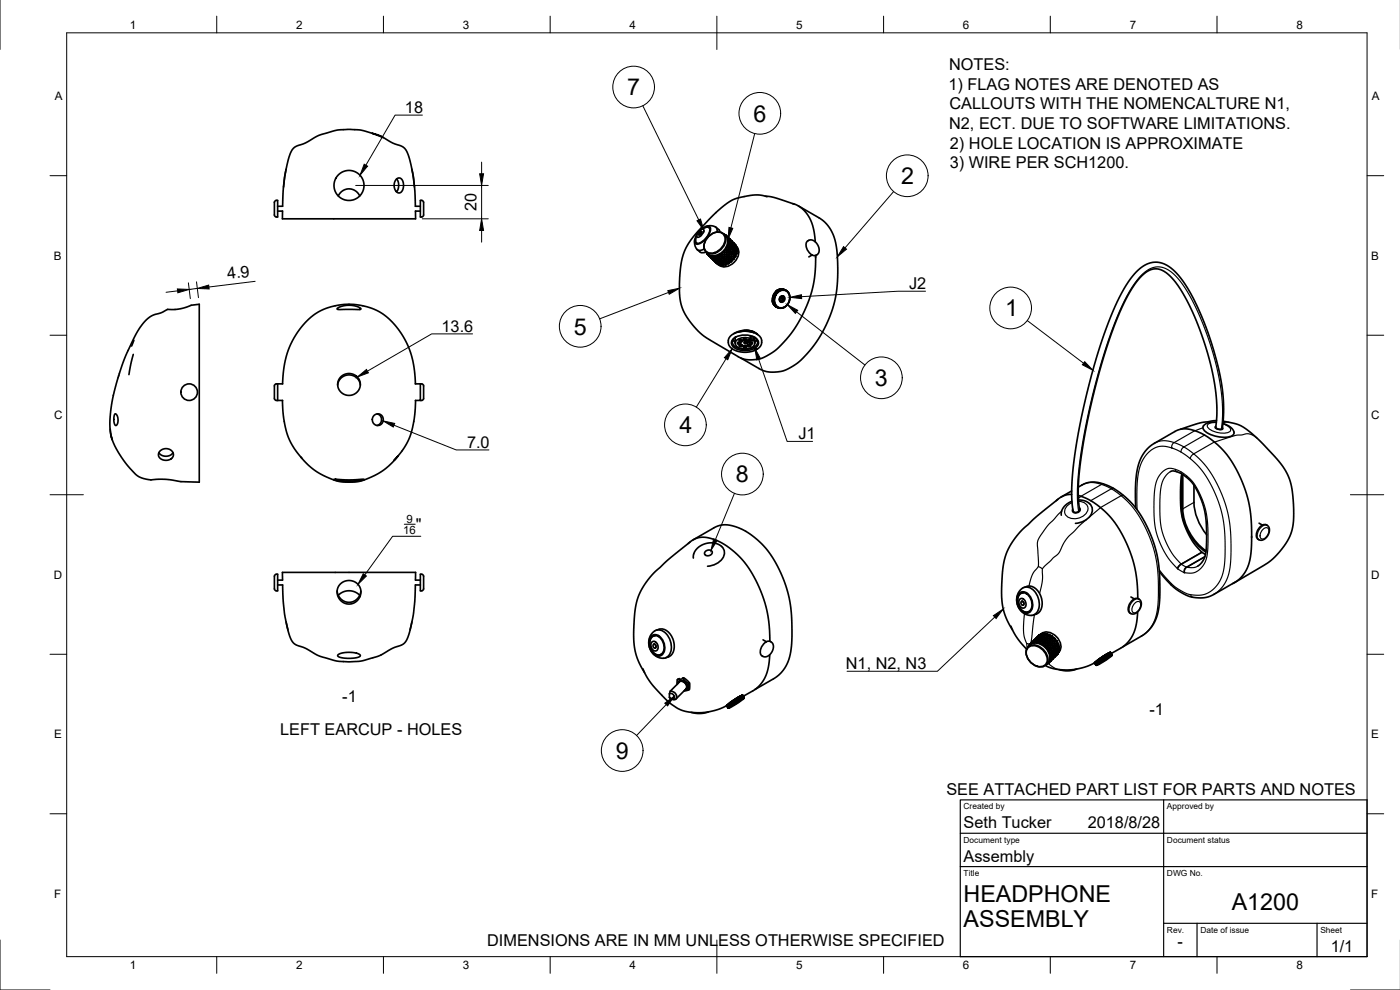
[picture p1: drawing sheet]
<svg xmlns="http://www.w3.org/2000/svg" width="420mm" height="297mm" viewBox="0 0 420 297" stroke-linecap="round" stroke-linejoin="round" font-family="sans-serif">
<defs><g id="words">
<g font-size="7">
<text x="188.2" y="28.6">7</text>
<text x="226.1" y="36.5">6</text>
<text x="270.4" y="55.2">2</text>
<text x="301.6" y="94.9">1</text>
<text x="172.2" y="100.4">5</text>
<text x="262.6" y="115.9">3</text>
<text x="203.9" y="130">4</text>
<text x="220.9" y="144.7">8</text>
<text x="184.8" y="227.7">9</text>
<text x="289.2" y="270.5">HEADPHONE</text>
<text x="369.7" y="272.9">A1200</text>
<text x="289.2" y="278">ASSEMBLY</text>
</g>
<g font-size="4.9">
<text x="284.8" y="21">NOTES:</text>
<text x="284.7" y="26.9">1) FLAG NOTES ARE DENOTED AS</text>
<text x="121.5" y="33.8">18</text>
<text x="285" y="32.8">CALLOUTS WITH THE NOMENCALTURE N1,</text>
<text x="284.8" y="38.7">N2, ECT. DUE TO SOFTWARE LIMITATIONS.</text>
<text x="285.1" y="44.6">2) HOLE LOCATION IS APPROXIMATE</text>
<text x="285" y="50.5">3) WIRE PER SCH1200.</text>
<text x="143" y="63.3" transform="rotate(-90 143 63.3)">20</text>
<text x="68.4" y="83.8" transform="rotate(-7 68.4 83.8)">4.9</text>
<text x="272.9" y="86.7">J2</text>
<text x="132.5" y="99.5">13.6</text>
<text x="239.6" y="131.7">J1</text>
<text x="140.2" y="134.3">7.0</text>
<text x="124.8" y="159">&quot;</text>
<text x="253.8" y="200.7">N1, N2, N3</text>
<text x="102.7" y="210.7">-1</text>
<text x="345" y="214.6">-1</text>
<text x="84.1" y="220.5">LEFT EARCUP - HOLES</text>
<text x="284" y="238.4">SEE ATTACHED PART LIST FOR PARTS AND NOTES</text>
<text x="289.2" y="248.5">Seth Tucker</text>
<text x="326.5" y="248.5">2018/8/28</text>
<text x="289.2" y="258.5">Assembly</text>
<text x="146.2" y="284">DIMENSIONS ARE IN MM UNLESS OTHERWISE SPECIFIED</text>
<text x="353.4" y="284.1">-</text>
<text x="399.4" y="285.7">1/1</text>
</g>
<g font-size="3.5">
<text x="39" y="8.6">1</text>
<text x="88.9" y="8.6">2</text>
<text x="138.9" y="8.6">3</text>
<text x="188.9" y="8.6">4</text>
<text x="239" y="8.6">5</text>
<text x="288.9" y="8.6">6</text>
<text x="339" y="8.6">7</text>
<text x="389.1" y="8.6">8</text>
<text x="16.4" y="30">A</text>
<text x="411.7" y="30">A</text>
<text x="16.2" y="77.9">B</text>
<text x="411.5" y="77.9">B</text>
<text x="16.3" y="125.8">C</text>
<text x="411.5" y="125.8">C</text>
<text x="16.2" y="173.6">D</text>
<text x="411.5" y="173.6">D</text>
<text x="16.3" y="221.5">E</text>
<text x="411.5" y="221.5">E</text>
<text x="16.3" y="269.4">F</text>
<text x="411.5" y="269.4">F</text>
<text x="39" y="290.8">1</text>
<text x="88.9" y="290.8">2</text>
<text x="138.9" y="290.8">3</text>
<text x="188.9" y="290.8">4</text>
<text x="239" y="290.8">5</text>
<text x="288.9" y="290.8">6</text>
<text x="339" y="290.8">7</text>
<text x="389.1" y="290.8">8</text>
</g>
<g font-size="3.4">
<text x="121" y="160.2">16</text>
<text x="122" y="156.9">9</text>
</g>
<g font-size="2.5">
<text x="289.2" y="242.8">Created by</text>
<text x="350.2" y="242.8">Approved by</text>
<text x="289.2" y="252.8">Document type</text>
<text x="350.2" y="252.8">Document status</text>
<text x="289.2" y="262.8">Title</text>
<text x="350.2" y="262.8">DWG No.</text>
<text x="350.2" y="279.8">Rev.</text>
<text x="360.2" y="279.8">Date of issue</text>
<text x="396.3" y="279.8">Sheet</text>
</g>
</g></defs>
<!-- layer: Visible -->
<g fill="none" stroke="#000" stroke-width=".5">
<path d="M85.9 50.8l-.8 5.5-.3 5.6h-1.5M101.5 58.8l1.3-1.6 1.9-.5 1.9 .5 1.4 1.6M111.7 40l1.9 .5 1.4 .8zM111.9 40l-4.2-1-3.1-.2-3.5 .2-5.3 1.6-4.1 2.3-3.1 1.1-1.1 1.2-.9 2.3-1 4.7-.5 3.9M114.4 40.9l3.5 2 2.8 1 1.1 1.1 .8 1.6 .7 2.6 1.1 6.9M118.9 53.8l.6-.4 .6 .1 .6 .4 .3 .8-.1 2-.4 .8-.5 .4-1-.3-.6-1.2-.1-1.4zM119 53.7l.5 .8 .1 1.1-.1 1.2-.5 .8M123.6 50.8l.8 5.7 .3 5.4h1.5M229.7 58.9l2.8 .4 6 2M230.2 59l-2.2-.5-2.4 .1-4.1 .8-2.4 1-2.8 2.1-3.1 2.9-4.7 5.1-2.2 3.1-1.2 2.5-.7 3-.4 4.4v4.9l.3 2.4 .7 2.1 1.1 2.2 1.7 2.3 2 2.2 1.9 1.6 10.8 6.3 2 .4h2.3l1.6-.3 1.9-.9 2.9-2 3.1-3.2 2.5-3.4 2.2-4 1.9-4.4 1.1-3.9 .6-4 .2-4.9M82.5 60.3l.8-.2v5a.77 .77 0 0 1-.9-.6v-3.8zM83.3 63.3h1.5v2.4h39.9v-2.4h1.5"/>
<path d="M126.2 60.1a.68 .68 0 0 1 .9 .7v3.7a.68 .68 0 0 1-.9 .6zM208.5 72v1.3l.5 1.2a1.26 1.26 0 0 0 1.8 .5l.5-.3M209.3 74.9l1.1 .9 1.5-.2M209.7 69.5l.7-.6 .7-.1a1.98 1.98 0 0 1-1.9 2.4 1.27 1.27 0 0 1 .5-1.7zM209.8 70.5h.1M210 69.7l.6-.2-.3 .7-.4 .3-.2-.3zM210.5 68.8l.6-.4a1.49 1.49 0 0 1 2-.2 4.9 4.9 0 0 1-2.7 4.7 1.07 1.07 0 0 1-1.5 .3 1.07 1.07 0 0 1-.4-1.4l.6-1.2M210.6 69.5h.1M210.6 69.5l-.2 .7-.6 .3M211.3 68.4a1.03 1.03 0 0 1 1.7 .3 5 5 0 0 1-3.6 4.3 .78 .78 0 0 1-.7-1l.1-.6M211.8 68l1.4-.3 1.3 .3a1.21 1.21 0 0 1 .7 1.6M211.9 75.7l.3 .5"/>
<path d="M211.9 75.7h.1M212.1 68.2l-1.6 .6-1.1 1.1-.6 1.7v1l.2 .3M212.1 68.2l.8 .2M212.2 76.2h.1M212.3 76.2v.1M212.3 76.1v.1M212.3 76.1l-.1 .1M212.3 76.3h.1M212.3 76.3l.5 .3M212.4 76.3v.1M212.4 76.4l.4 .3M212.7 70.9a3 3 0 0 1 4.6-.4 4.2 4.2 0 0 1-3.6 5.5 2.2 2.2 0 0 1-2.1-1 2.2 2.2 0 0 1-.1-2.4z"/>
<path d="M212.7 70.9a3.2 3.2 0 0 1 4.8-.4 4.4 4.4 0 0 1-3.7 5.7 2.29 2.29 0 0 1-2.3-1 2.29 2.29 0 0 1 0-2.5zM212.8 76.6v.1M212.8 76.7l.7 .6M212.8 76.7l-.3-.3 .6 .7M212.8 76.7h.1M212.8 76.7l.6 .6v-.2M212.8 68.3h.1M212.9 76.7l.6 .4M212.9 76.7h.1M212.9 76.7l.5 .2M213.1 77.1l.4 .3M213.1 77.1l.7 .6"/>
<path d="M213.4 77.3l.1 .1M213.4 76.9v.2M213.4 76.9h.1M213.5 77.2l-.1 .1M213.5 77.3l.6 .8M213.5 77.3l.6 .4zM213.5 77.1v.2M213.5 77.1l.7 .4M213.5 77.4h.1M213.5 76.9h.1M213.5 76.9v.2M213.5 77.4l.6 .5v-.4"/>
<path d="M213.5 76.9v.1M213.5 76.8v.1M213.6 76.9l.6 .3M213.6 76.9h.1M213.6 76.9l.6 .1M213.8 77.7l.3 .4M213.8 77.8l.6 .6M214.1 78.1h.1M214.1 78v.1M214.1 78.1l.7 .3M214.1 78.1l.6 .5M214.1 78.1l.1 .1"/>
<path d="M214.1 77.6v.1M214.2 77.6l-.1 .2 .7 .3M214.2 77.5l.7 .3M214.2 77.5l-.1 .1M214.2 77.2l-.1 .3M214.2 77.2v.3v-.2M214.2 77.2l.8 .3M214.2 77v.2M214.3 76.9l-.1 .3M214.3 76.9v.1M214.3 76.9l-.1 .1M214.3 77l-.1 .2"/>
<path d="M214.4 77h-.1M214.4 77l.6 .1M214.4 78.4l.4 .3M214.4 76.9l.6 .2M214.4 76.9v.1M214.5 78.4l.9 .9M214.7 78.6l.1 .1M214.8 78.2v.2M214.8 78.6l.6 .4M214.8 78.6v.1M214.8 78.7v.1M214.8 78.6l.6 .5"/>
<path d="M214.8 78.4v.2M214.8 78.4l.6 .4v.3M214.8 78.7l.6 .5M214.8 78.8h.1M214.8 78.8l.6 .4M214.8 78.2v.2l.7 .5M214.8 78.1l-.7-.3 .6 .8M214.8 78.1v.2M214.8 78.1l.7 .4M214.8 68.2l1.1 .9 .2 .5M214.9 77.9l-.1 .3M214.9 77.8l-.1 .4 .7 .4v.3"/>
<path d="M214.9 77.8l.7 .4M215 77.5l-.1 .4M215 77.5l.7 .3M215 77.1l-.2 1.1M215 77.1l.8 .2M215.1 76.8l-.7 .1M215.1 76.8l-.1 .4M215.1 76.7l-.1 .4M215.1 76.8v.4M215.1 76.8h.1M215.2 76.7h.1M215.2 76.8h-.1"/>
<path d="M215.3 76.7l.6 .1M215.4 79.3h.1M215.4 79.1v.1M215.4 79.3l.7 .2M215.4 79.1v.2M215.4 79.1l.7 .4M215.4 79v.1M215.5 78.9v.1M215.5 78.9l.7 .3-.1 .3M215.5 79.3h.1M215.5 78.5l-.1 .6M215.5 78.5l.8 .3"/>
<path d="M215.6 78.2l-.1 .3a.42 .42 0 0 0 .1 .5 .42 .42 0 0 0 .4 .1l.2 .1M215.6 78.2l-.1 .3M215.6 78.2l.8 .2M215.7 77.8l-.1 .4M215.7 77.8l-.1 .4 .7 .3-.1 .4M215.7 77.8l-.7-.2-.1 .3 .7 .3M215.7 77.8l.8 .2M215.7 77.8l-.1 .3a.49 .49 0 0 0 .1 .6 .49 .49 0 0 0 .5 .2l.1-.1M215.8 77.4l-.1 .4M215.8 77.3l-.1 .5M215.8 77.3l.7 .2M215.8 77.4v.1a.46 .46 0 0 0 .7 .5"/>
<path d="M215.8 77.4l.7 .1M215.9 76.9l-.1 .5M215.9 76.8l.7 .1M215.9 76.4v.5M215.9 76.4l-.6 .3M216 76.3l-.1 .5M216 76.4l-.2 1 .1-.6M216 76.4h-.1M216.1 79.5v.1M216.1 76.4h-.1M216.1 76.4h.6M216.1 79.5h.1"/>
<path d="M216.1 79.6h.1M216.1 79.5l.1-.3 .7 .3M216.1 79.5l.1 .1M216.1 76.3l.6 .1M216.1 76.3v.1M216.2 79.2l-.1 .3M216.2 79.6h.1M216.2 78.9v.3M216.2 79.6h.7M216.3 78.8l-.1 .4M216.3 78.8l.7 .3M216.3 78.9l-.1 .3 .7 .3"/>
<path d="M216.4 78.4l-.1 .5 .7 .3-.1 .3M216.4 78.4l.7 .2M216.4 78l-.1 .9M216.5 78l-.1 .4M216.5 78l.7 .2M216.5 78.1l-.1 .1a.46 .46 0 0 0 .7 .4M216.5 77.6l-.1 .4M216.5 77.5a.41 .41 0 0 0 0 .5 .41 .41 0 0 0 .5 .1l.2 .1M216.5 77.5l.8 .1M216.6 77.6l-.1 .4M216.6 77l-.1 .5M216.6 76.9v.6"/>
<path d="M216.6 76.9l.8 .1M216.7 76.4l-.1 .6M216.7 76.4h.7M216.7 76.4l-.1 .5M216.8 75.9l-.1 .5M216.8 75.9l-.7 .4M216.8 75.9v.5M216.8 75.9h.1M216.9 75.8l-.1 .1M216.9 79.6h.1M216.9 75.8h.1M217 79.6h-.1"/>
<path d="M217 79.1l-.1 .5M217 79.1l.8 .2M217 79.6h.1M217.1 78.6l-.1 .5M217.1 78.6l.8 .2M217.2 78.2l-.1 1.4M217.2 78.2a.4 .4 0 0 0-.1 .5 .4 .4 0 0 0 .6 .1h.2M217.2 78.2l.8 .1M217.2 78.2v.4a.49 .49 0 0 0-.1 .6 .49 .49 0 0 0 .7 .1M217.2 70.2a3.2 3.2 0 0 1-.2 5.2 3.3 3.3 0 0 1-5.2 .2M217.3 77.6l-.1 .6M217.3 77.6l.7 .1"/>
<path d="M217.3 70.3l.5 .2M217.4 77.1l-.2 1.1M217.4 77v-.6l-.1 1.1a.49 .49 0 0 0-.1 .7 .49 .49 0 0 0 .8 .1M217.4 77a.47 .47 0 0 0-.6-.1 .47 .47 0 0 0-.2 .6l.7 .1M217.4 77l.7 .1M217.5 75.7l-.6 .1M217.5 75.8l-.1 .6M217.5 75.2v.5M217.5 75.2l-.6 .5M217.5 75.2h.1M217.6 75.1l-.1 .1M217.6 75v.1"/>
<path d="M217.7 79.4l-.6 .2M217.7 79.4h.1M217.8 79.3l-.1 .1M217.8 79.3l.1 .1M217.8 70.5v.1M217.8 70.5l-.1 .1M217.8 70.6h.1M217.8 78.9v.4M217.9 78.8v.6M217.9 78.8l.7 .1M217.9 79.4h-.1M217.9 70.6h.1"/>
<path d="M217.9 78.9l-.1 .5M217.9 70.6l.4 .4M217.9 79.4h.1M217.9 78.3v.5M218 78.3l-.1 .5M218 78.3l.7 .1M218 78.2l.7 .2M218 78.3v.2a.42 .42 0 0 0 .1 .4 .42 .42 0 0 0 .5 0M218 70.7l1 1.1M218 77.7l-.1 .6M218 74.4l.1 .6M218 74.4l-.4 .6"/>
<path d="M218.1 77.7l-.1 .6M218.1 74.3v.7M218.1 74.3l-.1 .1M218.1 75l-.5 .1M218.1 77.1v.6zM218.1 77.1h.7M218.1 75h-.5M218.1 75l.1 .7zM218.1 75.7h-.6M218.1 76.4h-.7M218.1 74.3h.1M218.1 70.9l.2 .1"/>
<path d="M218.1 76.4v.7M218.1 76.4h-.6M218.1 75.7v.7M218.1 70.9l.2 .2M218.1 74.2v.1M218.2 76.4l-.1 .7M218.3 71v.1M218.3 71.1h.1M218.3 71.1l.4 .6M218.3 71.1v.1M218.3 71.2l.2 .5M218.3 71.2l.4 .5"/>
<path d="M218.4 73.4v.1M218.4 71.1l.5 .6M218.4 71.1h.1M218.4 73.5l-.3 .7M218.4 73.5l.2 .6M218.5 73.4l-.1 .1M218.5 73.3v.1M218.5 74.9h.2l-.6 .1M218.5 71.8h.1M218.5 74.1l-.4 .1M218.5 74.1l-.5 .1M218.5 74.1l.1 .1"/>
<path d="M218.5 71.7h.2M218.5 71.7l.1 .1M218.6 71.8h.1M218.6 74.2l.1 .7 .5-.1M218.6 74.2l-.5 .1M218.6 71.8l.3 .6M218.6 71.8v.1M218.6 71.9l.3 .5M218.6 71.9v.6M218.6 79.1l-.7 .3M218.6 79.1h.1M218.6 74.2l.1 .7-.6 .1"/>
<path d="M218.6 71.8h-.1M218.6 78.9v.2M218.6 78.9l.1 .1M218.6 72.7l-.1 .6M218.6 72.7l.2 .6M218.6 78.9l.2 .1M218.6 72.6l.2 .7M218.6 72.6v.1M218.6 72.5h-.1M218.6 72.5v.1M218.6 79v.1M218.6 74.9l.6-.1z"/>
<path d="M218.7 74.9l.1 .7zM218.7 78.4l-.1 .6zM218.7 78.3l.7 .1M218.7 79h-.1M218.7 71.7l.5 .7M218.7 71.7h.2M218.7 71.7l-.1 .1M218.7 77.7h-.7h.7M218.7 77.8v.6M218.7 77.7h.7M218.8 71.7l.3 .7M218.8 75.6a.49 .49 0 0 0-.7 .2 .49 .49 0 0 0 .1 .6"/>
<path d="M218.8 79h-.1M218.8 76.4h-.7M218.8 77.1h-.7M218.8 71.5l.2 .2zM218.8 77.1l-.1 .6M218.8 77.8l-.1 .6M218.8 76.4v-.7v1.4M218.8 73.3h-.3M218.8 76.4v.7M218.8 77.1v.6M218.8 73.3l.2 .7M218.8 73.3l-.3 .1"/>
<path d="M218.8 73.3l-.4 .1M218.8 72.5h-.2M218.9 73.3l.1 .8M218.9 71.7h-.2M218.9 71.7h.1M218.9 72.4l-.1 .1M218.9 72.5l.3 .7 .3-.1M218.9 72.5h-.3M218.9 72.5h-.4M218.9 72.5l.3 .7-.4 .1M218.9 71.7l.5 .7M218.9 71.7l.1 .1"/>
<path d="M219 71.8h.1M219 71.7v.1M219 74.1h-.5M219 74.1l-.4 .1M219 71.8l.7 .6M219 71.8l.5 .6h-.2M219.1 71.8l.3 .4M219.1 72.4l-.3 .1M219.1 75.6h.2M219.2 72.4h-.3M219.2 72.4h-.1M219.2 72.4h.1"/>
<path d="M219.2 72.4l.3 .7M219.2 74.8l.5-.1zM219.2 73.2l.3 .7M219.2 74.8l.1 .8M219.2 73.2l-.4 .1M219.3 74.8l.1 1.3a.53 .53 0 0 0 .4 .9h.3M219.3 72.4h-.2M219.3 75.6l.6-.1zM219.3 75.5l-.5 .1M219.3 75.6l.1 .7M219.3 75.6l-1.2 .1M219.4 76.3l-.6 .1"/>
<path d="M219.4 78.5l-.6 .5M219.4 72.4l.4 .7M219.4 72.4h-.3M219.4 72.4h.2M219.4 78.4v.1M219.4 78.4h.1M219.4 72.4l.4 .6M219.4 76.3v.7M219.4 77l-.6 .1M219.4 77.7h-.7M219.4 72.2l.3 .2M219.4 78.5h.1"/>
<path d="M219.4 77.8v.6M219.4 77h-.6M219.4 74l.5-.1zM219.4 77.1v.6M219.5 72.2l.2 .2M219.5 72.2l1.4 1.5M219.5 77.8l-.1 .7M219.5 74l.2 .7M219.5 74l-.5 .1M219.5 78.4l-.1 .1M219.5 73.1h.1M219.6 73.1l.2 .8"/>
<path d="M219.6 73.1l-.4 .1M219.6 78.4h-.1M219.6 73.1l.3 .7M219.6 72.4l.6 .7M219.6 72.4h.1M219.6 72.4l.4 .6-.2 .1M219.7 72.4v.1M219.7 74.7l.5-.1zM219.7 72.4l.5 .7M219.7 72.4h.1M219.7 72.4l.6 .7M219.7 74.7l-.5 .1"/>
<path d="M219.7 74.7l.2 .7M219.8 76.2h.2M219.8 73l-.3 .1M219.8 73.9l.4-.1zM219.8 73.1l.4 .7-.4 .1M219.8 73.1h-.3h.3M219.8 73.1h.1M219.8 75.5l.6-.1zM219.8 73.1l.4 .7 .2-.1M219.9 73.8l-.8 .3 .1 .7M219.9 75.5l-.6 .1M219.9 75.5l.1 .7 .5-.1"/>
<path d="M219.9 75.5l.2 2.2M219.9 73.1h-.1M220 76.2h.5zM220 76.2l-.6 .1M220 76.2l.1 .8M220 77h-.6M220.1 73.1l.4 .6M220.1 73.1h-.3M220.1 73.1h.1M220.1 77v.7M220.1 77.7h-.7M220.1 77.7h.1"/>
<path d="M220.1 72.8l.2 .3M220.1 74.6l.4-.1zM220.1 77.7v.1M220.1 77.8l-.5 .6M220.1 77.8h.1M220.2 74.6l.1 .8 .5-.2M220.2 73.8l.3-.1zM220.2 74.6v.2a.39 .39 0 0 1 .1 .5 .39 .39 0 0 1-.5 .2l-.1-.8M220.2 77.7l-.1 .1M220.2 73.1l.5 .6h.2M220.2 73.1l.5 .6M220.2 73.1h.2"/>
<path d="M220.2 73.1h.1M220.2 77.7h.1M220.2 77.7h-.1M220.3 75.4l.5-.1zM220.4 73.1h.1M220.4 73.1l.4 .6M220.4 73.1l.5 .6M220.4 75.4l.2 .7M220.5 76.9h.2M220.5 74.5h.4zM220.5 76.1h.5zM220.5 74.5l-.4 .1-.2-.7 .2 .7-.4 .1"/>
<path d="M220.5 76.2l.3 .6M220.5 74.5l.3 .8 .4-.1M220.6 74.5l.2 .7M220.6 76.1v.2a.43 .43 0 0 1 0 .5 .43 .43 0 0 1-.5 .1M220.6 73.7h-.1M220.7 76.9l-.6 .1M220.7 76.9v.1M220.7 77l-.5 .7M220.7 73.7h-.3M220.7 77h.1M220.7 73.7l.5 .7M220.7 73.7h-.2"/>
<path d="M220.7 73.7l.4 .7-.3 .1-.3-.8 .4 .7M220.7 73.7h.2M220.7 73.7h.1M220.8 75.3l.4-.1zM220.8 76.9h-.1M220.8 76.8l-.1 .1M220.8 75.3l.3 .7M220.8 74.5l.4-.1zM220.8 75.3l.1 .2a.39 .39 0 0 1 .1 .5 .39 .39 0 0 1-.5 .1l-.1-.7M220.9 74.4l-.4 .1-.3-.7 .3 .7M220.9 73.7h-.1M220.9 74.5l.4 .6"/>
<path d="M220.9 74.5l.3 .7M220.9 73.7l.1 .1M220.9 73.7h.1M221 73.8h.1M221 73.8l.2 .6M221.1 76h.1M221.1 76.2l-.3 .6M221.1 74a3.6 3.6 0 0 1-1.3 5.2 3 3 0 0 1-4.1 .2M221.1 76.1v.1M221.1 76v.1M221.2 74.4v.1M221.2 74.4h-.1"/>
<path d="M221.2 74.4h.1M221.2 75.2v.1M221.2 74.5h.1M221.2 74.5l.1 .6M221.2 75.2h.1M221.2 75.3l-.1 .7M221.3 75.3h-.1M221.3 75.2v.1M221.3 75.1v.1M237.9 61.1l1.4 .5 1.3 .9 2.2 2.5 1.2 3.2 .7 4.4M239.6 61.8l6.4 3.7 1.4 1 1.8 2.3 1.3 2.9 .8 4.9 .1 7.5-.7 5.5-1.5 4.9-2.6 5.5-3 4.5-3.6 3.9-3.8 2.4-1.3 .5-1.6 .3-3.4-.1-1.8-.7-5.9-3.4M242.1 72.5l.7-.4 .7-.1 1.4 .7 .9 1.9v.9l-.3 .6a1.66 1.66 0 0 1-2.8-.5l-.8-1.9z"/>
<path d="M243.7 76.5l-1 .6M244.8 76.7v.6M101.3 92.5l1.6-.7 2-.2 2.1 .3 1.3 .8-.6 .2h-5.9l-.6-.1zM221.6 99.5l-.3 .2M222 99.5l2-.2 2 .4M222.5 99.2h2.2l1.5 .6-2.3-.5-2.3 .3M223.3 99.1l1.5 .1 1.4 .4M223.8 99.4h.6M223.9 99.1l2.3 .5M226.2 99.6h.1M231.8 89.9l.4 .2M231.8 90l.4 .2"/>
<path d="M231.8 89.6l.4 .2M231.8 90.3l.4 .2M231.8 90.3h.1M231.8 89.6l.4 .1M231.8 90.3v.3M231.8 90.3l.6 .3M231.8 89.3l.5 .1M231.8 90.6l.5 .2M231.8 90.6l.1 .1M231.9 89.2l.4 .2M231.9 89.8l.5 .2M231.9 90.1l.5 .2"/>
<path d="M231.9 89.7l.5 .2M231.9 90.2l.5 .1M231.9 90.7l.1 .3M231.9 90.7l.6 .2M231.9 89.4l.5 .2M231.9 90.5l.5 .2M231.9 88.9l.5 .2M232 91l.4 .2M232 91h.1M232 88.8l.4 .2M232 89.1l.5 .2M232 89l.5 .2"/>
<path d="M232 90.8l.5 .2M232.1 88.5l.4 .2M232.1 91.3l.7 .3M232.1 91.3h.1M232.1 91.1v.2M232.1 88.7l.5 .2-.5-.2M232.1 91.1l.5 .2M232.2 90.1v.1M232.2 90.2v.3M232.2 88.2l.5 .2M232.2 89.8v.3M232.2 89.7v.1"/>
<path d="M232.2 90.5l.1 .3M232.3 88.1l.4 .2M232.3 91.5l.4 .2M232.3 91.5l.5 .3M232.3 91.4v.1M232.3 89.4l-.1 .3M232.3 89.4h.1M232.3 90.8l.1 .3M232.4 89.1l-.1 .3M232.4 88.1l.5 .2M232.4 89v.1M232.4 91.1v.1"/>
<path d="M232.4 88l.5 .2M232.4 91.2l.2 .2M232.5 91.6v.2M232.5 91.8l.5 .2M232.5 91.8h.1M232.5 88.7l-.1 .3M232.5 88.7h.1M232.6 91.4v.1M232.6 91.5l.1 .2M232.6 87.8l.5 .2M232.7 87.6l.4 .2M232.7 88.4l-.2 .3"/>
<path d="M232.7 87.6l.5 .1M232.7 91.9v.1M232.7 88.3v.1M232.7 92h.1M232.7 92l.5 .1M232.7 91.7l.1 .1M232.7 88.5l-.5-.1 .5 .2M232.8 91.8l.2 .2M232.8 92l.9 .4M232.8 87.5l.5 .2M232.8 91.8h.2M232.9 88.1l-.2 .2"/>
<path d="M232.9 87.5l.5 .2M232.9 87.4l.5 .1M232.9 87.4h.1M232.9 88l-.4-.2 .4 .3M232.9 88v.1M233 87.3l.6 .2M233 87.3h-.1M233 92.1h.1M233 92l.2 .1M233.1 92h.1M233.1 87.8l-.2 .2M233.1 87.3l.6 .2"/>
<path d="M233.2 87.7l-.1 .1M233.2 92.1l.2 .1M233.2 87.1l-.2 .2M233.2 87.1l.4 .2M233.2 87.1l.7 .2M233.2 87.1h.1M233.4 87.1l.5 .2M233.4 87.5l-.2 .2M233.4 92.2h.1M233.4 92.2l.3 .2M233.5 87l-.3 .1M233.5 87l.4 .1"/>
<path d="M233.5 87l.5 .1M233.5 87.7a2.14 2.14 0 0 1 2.8-.2 2.14 2.14 0 0 1 .6 2.8 2.25 2.25 0 0 1-1.9 2 2.25 2.25 0 0 1-2.4-1.4l-.1-1.1a3.3 3.3 0 0 1 1-2.1zM233.6 87.3l-.2 .2M233.7 87l.5 .2M233.7 92.4l.3 .1M233.8 86.8l-.1 .2M233.8 86.8l.7 .3M233.8 92.4l.2 .1M233.9 86.8h-.1M233.9 89.9l.7 .3M233.9 87.1l-.3 .2M234 87.1h-.1"/>
<path d="M234 92.5h.3M234.1 89.3l1.2 .4M234.1 86.7l.4 .4h-.5M234.1 86.7l-.1 .2M234.1 86.7l.5 .2M234.1 89.2l.6 .3M234.1 90.4h.1M234.2 90.4h.1M234.2 92.4l.1 .1M234.2 89.1a.76 .76 0 0 1 1.1 .2 .76 .76 0 0 1-.3 1.1 .76 .76 0 0 1-1.1-.4zM234.3 89a.92 .92 0 0 1 1.3 .8 .92 .92 0 0 1-1.3 .8 1.01 1.01 0 0 1 0-1.6zM234.4 90.1l-.3 .2"/>
<path d="M234.4 86.7l.5 .2M234.4 86.7l-.1 .1M234.5 86.7h-.1M234.5 92.4l.2 .1M234.6 90.2l.3 .1M234.6 90.2l-.4 .3M234.6 88.9l.1 .6M234.6 86.9h.1M234.7 92.5h-.4M234.7 86.9l.1 .1M234.7 88.8l.2 .2zM234.7 86.7l1.1 .4"/>
<path d="M234.7 86.7v.1M234.7 86.7h.1M234.7 90.1h.2M234.9 88.9v.7l-.2-.1M234.9 92.4h.1M234.9 86.9h-.3M234.9 88.9a.93 .93 0 0 1 .3 1 .93 .93 0 0 1-.9 .6M234.9 90.1l.2 .1M234.9 86.9h.4M234.9 86.9h.1M235 92.4l-.3 .1M235 88.9l-.1 .1"/>
<path d="M235 88.9h.1M235 87h.1M235.1 86.8h-.1M235.1 89.8l-.2-.1-.2 .4M235.2 92.2l.1 .1M235.2 89.8h-.1l-.1 .4M235.3 86.9l.5 .2M235.3 92.3l-.3 .1M235.3 86.9h.1M235.4 87h.1M235.7 87.1h.1M235.8 87.1l.3 .1"/>
<path d="M235.9 87.1l.2 .1M236.1 87.2l.2 .2M236.1 87.3l.2 .1M236.3 87.4l.2 .2M236.4 87.6h.1M236.5 87.6l.2 .3M236.6 87.9h.1M236.7 87.9l.1 .3M236.8 88.2h.1M236.8 88.2l.3 1-.2 1.2-.7 1.2-.9 .7M341.1 81.5l2-1.7 2-.9 2.2-.2 2 .5 2 1.1 2 1.8 2 2.7 2 3.2 2.5 5.1 2.2 5.4 1.8 5.2 1.8 6.4 1 4.9 .5 4.4 .1 4.3-.3 4a.93 .93 0 0 1-.3 1.1 .93 .93 0 0 1-1.2-.1l-.6-.5 .4-3.6-.1-3.9-1.1-8.2-2.1-8.4-3.2-8.6-3.5-7.1-1.9-3-1.7-2.1-1.7-1.5-1.5-.9-1.6-.2-1.6 .3-1.7 1-1.8 1.8-1.7 2.3-1.8 3.1-3.5 7.9-3.6 10.6-3.6 13.5-2.4 12.1-1.4 10.8-.1 4 .2 3.8a1.18 1.18 0 0 1-.1 1.5 1.18 1.18 0 0 1-1.5 .1l-.5-2.6-.1-3.5 .7-9.1 2-11.8 3-12.7 3.2-11 3.7-9.7 3.4-6.9 1.7-2.6zM35.6 112.8l-1.6 5.8-.8 5.1-.2 4.6 .6 3.5"/>
<path d="M35.6 112.8l2-5.8 2.8-5.9 1.7-3 2.2-2.5 1.5-1 2.7-.8 1.8-1 3.4-.1 3.7-1.1 2.4-.3v53.4l-5.5-.2-4.9-.7-4.1 .2-2.1-.4-1.5-.6-1.1-.7-1.6-1.8-2.3-3-2.3-3.8-1.1-3.1M35.6 112.8h.1M40 106.3l-1.3 6.1M40.2 102.1l-.7 1.7M83.3 115.2v5M84.8 115.2l.5-5.5 1.1-4.3 1.8-3.9 2.6-3.8 2.8-2.7 3-2 4-1.2 4.1-.5 4.2 .5 3.9 1.2 3.1 2 2.8 2.7 2.6 3.8 1.8 3.9 1.1 4.3 .5 5.5M84.8 115.2h-1.8l-.6 .3v4.3l.6 .4h1.8l.3 5.1 1.2 5.2 1.7 3.6 2.7 3.5M101.3 115.6l.4-1.2 .7-1 1.1-.7 1.2-.2 1.3 .2 1.1 .7 .7 1 .3 1.2M124.6 115.2h1.9l.6 .3v4a.68 .68 0 0 1-.9 .7M126.2 115.2v5h-1.5M220 101.9l.6 .7M220.1 101.6a5.7 5.7 0 0 1 7.3 .5 1.98 1.98 0 0 1-1.6 2.7 5.7 5.7 0 0 1-6.1-1.2 1.54 1.54 0 0 1 .4-2z"/>
<path d="M220.2 100.1l1.9-.8 2.1-.2 1.8 .4 1.4 .9M220.5 101.4l.1 .1M220.6 101.3v1.7M220.8 101.1a1.75 1.75 0 0 0-1 2 1.75 1.75 0 0 0 1.7 1.4 5.3 5.3 0 0 0 5.7-1.1 1.54 1.54 0 0 0-.8-2.3M221.4 102.8h.9M221.4 102.8l.6-.1 .4 .4-.7 .2-.4-.2zM221.9 103.5h.9M221.9 102.1h.9M222 103.5l.5-.1 .4 .4-.7 .2-.4-.2zM222 102.1l.5-.1 .4 .4-.7 .2-.4-.2zM223.1 103.8h.9M223.1 101.8h.9"/>
<path d="M223.2 103.8l.5-.1 .4 .4-.7 .2-.4-.2zM223.2 101.8l.5-.1 .4 .4-.7 .2-.4-.2zM223.4 102.7h.9M223.4 102.6l.6-.1 .4 .4-.7 .3-.4-.3zM224.1 102.3l.5 .3 .4-.2M224.2 102.1h.6l.4 .4-.7 .2-.4-.2zM224.3 102.3l.4-.2 .4 .2-.4-.1-.1 .2zM224.4 103.5h.9M224.4 103.5l.6-.1 .4 .4-.7 .2-.4-.2zM224.6 102.1l-.3 .2M224.6 102.3l.4 .1M224.6 102.3l.2 .1-.3 .2 .1-.2"/>
<path d="M224.6 102.2v.1M224.7 102.1h.1M224.7 102.4h.1M224.9 102.1l.3 .2-.5 .3M224.9 102.8h.9M224.9 102.8l.6-.1 .4 .4-.7 .2-.4-.2zM225.2 101.6l-.4 .2 .9 .5 .4-.2M225.2 100.7v.9M225.2 101.6a3.8 3.8 0 0 0-4.5 1.1 1.82 1.82 0 0 0 1.8 1.9 3.5 3.5 0 0 0 4-1.3l-.1-.8-.3-.4M225.7 100.8v1.5M226.1 101v1.1M226.5 101.3v1.7"/>
<path d="M226.6 104.8l.3-.2v.4zM226.7 101.4l-.2 .1M226.9 104.6l.3 .2 .6-.5 .8-1.3a2.75 2.75 0 0 0-2.2-3.1 7.1 7.1 0 0 0-7.4 1.2l-.4 1.2 .1 1.1 .6 .9 1.1 .7 1.5 .5 1.8 .2 1.7-.2 1.5-.5M227 100.1h.1M227.2 101.9l-.7 .7M227.2 100.2h.1M33.1 128.7l.6 3.2M33.7 131.8v.1M34.5 124.2l.5 .3 .4 1.2-.1 1.3-.5 .7-.4-.4-.2-1zM48 135.3l1.3-.6 1.5 .1 1.1 .9v1.3l-.4 .6-.8 .4-1.1 .1-.9-.2-.8-.5-.3-.7v-.7zM51.9 135.8l-.8 .8-1.3 .3-1.3-.3-.8-.8M113.2 124.2l.9 .6 .4 1.1-.4 1.2-1 .6"/>
<path d="M119.4 136.8l-2.9 3.1-3.3 2.4-4.7 2-3.4 .4-3.9-.4-4.4-1.7-3.4-2.3-3.2-3.3M124.7 120.2l-.4 5.3-1 4.7-1.9 3.9-3.1 4 1-1.1M363.1 126.6l-3.1 .3-5.7 1.9M364.9 127.9l-.2 .1a1.45 1.45 0 0 0 2.3 .5l-.1-.2M365 126.7l-2.1 .1-1.5 .7a1.11 1.11 0 0 0 .2 1.9 9 9 0 0 0 8.2 1.3 1.07 1.07 0 0 0 .4-1.5l-1.2-1.2-2-.9M365.1 126.2l-2.6 .4M367.1 126.4l4.1 .9 2.5 1.2 3.9 3.3 5.4 5.7 2.4 3 1.4 2.8 .8 2.9 .5 3.9 .2 4.8-.3 3.2-1 2.9-1.6 2.8-2.3 2.7-2.2 2.1-10.3 6.2M100.2 143.8l4.4 .2 4.6-.2-1.7 .5-3.1 .2-2.6-.2zM317.5 149.8l-6.3 5.1-4.8 4.4-2.8 3.7-1.7 3.5-.7 2.4-.3 2.8-.3 5 .1 3.3 .3 2.5 .6 2.1 2.3 4.4M321.6 148.3l-2.4 .4-2.2 1.5M321.6 147.3l-3.2 1.8M321.7 150.4l-1.4 .7-1.1 1.1-.6 1.1-.1 1.3"/>
<path d="M323.6 148.7l3.6 1.4 3.6 2.7 3.1 3.1 2.5 3.7 2.3 4.7 1.6 5 .9 4.7 .3 5.6M323.6 146.2l2.8-1.4 2.9-.1 3.8 1.3 3.6 2.3 3.2 3 2.7 3.6 2.4 4.8 1.8 5 .9 4.5 .4 5.4-.1 6.2-.8 4.2-1.2 2.6-1.8 2.1-1.4 1-5.8 3.4M323.7 150l2.3 .4a2.91 2.91 0 0 1 1.8 2.6 2.91 2.91 0 0 1-1.5 2.7l-2 1-1.5 .3M323.9 152.4a1.14 1.14 0 0 1-.3 1.4 1.14 1.14 0 0 1-1.5-.2l-.1-.8M340.8 152.4v-5.9l.3-4.7 .9-3.4 1.3-2.5 2.4-2.4 7.3-4.2 2-.6 2.6 .2 3.7 1.5 3.7 2.7 3.1 3.2 2.7 4.1 2.4 5.1 1.5 4.9 .7 4.9 .2 6M351.3 141.5l1-.2 1.9 .7 1.6 1 1.6 1.4 2 3.1 1.8 4.5 .8 5.1v7.8l-.3 1.7-.5 1.3-.7 1.1-1.1 .9M354.6 142.7v9.8a17.3 17.3 0 0 0 7.3 13.1M354.7 142.2l-.4 3.3v4.9l.2 3.3 .5 2.5 1.3 3.3 1.7 3 2.7 3.2 1.1 .7M355 142.4v10.3a16.5 16.5 0 0 0 6.9 12.6M358.3 145.6v5.1a16.3 16.3 0 0 0 3.8 9.7M377.9 157l1 .6M378.1 158.1a1.56 1.56 0 0 1 2.5-.2l.4 1.3-.6 1.6-1.2 1.1-1.3 .1a1.52 1.52 0 0 1-.7-2.2z"/>
<path d="M82.5 172.5l.8-.2v5a.77 .77 0 0 1-.9-.6v-3.8zM83.3 174.1h1.5v-2.4h39.9v2.4h1.5M83.3 175.5h1.5l.6 8.4 1 5.1M101.2 177.3l.3 1.4 .8 1.1 1.1 .7 1.3 .2 1.3-.2 1.1-.7 .8-1.1 .4-1.4M101.5 178.6l1.5-1 1.7-.4 1.7 .4 1.6 1M126.2 175.5h-1.5l-.6 8.4-1.1 5.1M126.2 172.3a.68 .68 0 0 1 .9 .6v3.7a.68 .68 0 0 1-.9 .7zM206.5 163.1l1.6-1.2 1.8-.6 1.8-.1 2.1 .5 2.3 .9 2.4 1.5 2.6 2.2 2.1 2.2 1.8 2.4 1.6 2.7 2.7 6.5 1.3 5.5 .4 6.8M207.1 162.6l-6.6 5.4-4.6 4.2-2.7 3.6-1.7 3.5-.7 2.4-.4 2.8-.2 5 .1 3.5 .9 4.3 2.2 4.5M208 162l6.5-3.7 1.5-.7 2.6-.1 3.3 1 3.9 2.2 3.8 3.6 2.9 4 2.4 5 1.7 5.2 .9 5.2 .2 8-.7 5.2-1.1 3-1.9 2.4-1.5 1.2-5.9 3.4M208.1 167.4v-.9l.5-1.2 .9-1 1.2-.8 1.3-.5 1.4-.1 1.3 .1 1.2 .5a2.87 2.87 0 0 1-.1 5.1l-1.9 1-1.6 .3M211.8 165.4a1.06 1.06 0 0 1 1.2-.4 1.06 1.06 0 0 1 .7 1.1 1.26 1.26 0 0 1-1.1 .7 1.26 1.26 0 0 1-1.2-.7z"/>
<path d="M306 177.9a2.61 2.61 0 0 1 3.7 2.1 2.71 2.71 0 0 1-1.6 4 3.8 3.8 0 0 1-2.1-6.1zM306.1 179.7a1.5 1.5 0 0 1 1.6 .6 1.5 1.5 0 0 1 .1 1.7 1.06 1.06 0 0 1-1.3 .4 1.06 1.06 0 0 1-.6-1.1l-.1-.9zM306.1 178.1a2.38 2.38 0 0 1 3.4 2 2.48 2.48 0 0 1-1.4 3.6 3.5 3.5 0 0 1-2-5.6zM306.4 176.9l.1-.1a2.51 2.51 0 0 1 3.9 .5 5.3 5.3 0 0 1 .5 6.8l-.9 .5-1.6-.1-1.4-.7-1.1-1.1-.6-1.6-.2-1.6 .4-1.4zM306.9 177.8l-.2 .1M307.2 177.8a2.3 2.3 0 0 0-1.8 2.7l.6 1.8a2.28 2.28 0 0 0 3 1.1M307.4 176.2a3.4 3.4 0 0 1 4.7 2.2 4.6 4.6 0 0 1-.6 5.6l-1.4 .6M339.4 179.1l1 .6M347.9 171.5l2.7 3 2.2 2.1 3.1 1.9 2.1 .7 2.8 .2 2.2-.5 7.5-4.1M360.7 165.7l-6.4 3.7-.9 1.3M361.6 167l-5.7 3.3-.4 .7-.1 .8M375.6 160.9l-.2 5.6-1 3.7-.8 1.6-1.1 1.4-1.2 1.1-1.4 .8"/>
<path d="M101.5 196.4l1.5-.5 2.3-.2 2 .4 .8 .6-.2 .3-.8 .3-2.8 .2-2.4-.3-.5-.4zM123.6 186.6l-1.3 4.8-.6 1.2-.8 .8-3.1 1.1-4.7 2.5-4.8 1.4-3.6 .2-3.6-.3-4.7-1.3-4.8-2.5-3-1.2-.8-.8-.7-1.2-1.2-4.7M195.6 190.7a2.62 2.62 0 0 1 3.7 2.2 2.71 2.71 0 0 1-1.6 4 3.8 3.8 0 0 1-2.1-6.2zM195.7 192.6a1.5 1.5 0 0 1 1.6 .5 1.5 1.5 0 0 1 .1 1.8 .96 .96 0 0 1-1 .4 .96 .96 0 0 1-.8-.7l-.2-1.3zM195.7 191a2.39 2.39 0 0 1 3.4 1.9 2.47 2.47 0 0 1-1.4 3.7 3.5 3.5 0 0 1-2-5.6zM195.9 189.8l.2-.2a2.51 2.51 0 0 1 3.8 .6 5.3 5.3 0 0 1 .6 6.7l-.9 .5h-1.7l-1.3-.7-1.1-1.1-.6-1.5-.2-1.6 .3-1.4zM196.1 193.4a.55 .55 0 0 1 .7 .3 .55 .55 0 0 1-.5 .7l-.3-.5zM196.2 193.3h.1M196.2 193.3a.67 .67 0 0 1 .6 .4 .67 .67 0 0 1-.2 .8M196.4 190.7l-.2 .1M196.6 194.5h.1M196.8 190.7a2.3 2.3 0 0 0-1.8 2.7l.6 1.8a2.27 2.27 0 0 0 3 1"/>
<path d="M197 189.1a3.4 3.4 0 0 1 4.7 2.1 4.6 4.6 0 0 1-.6 5.6l-1.4 .6M198.3 196.4l-.2 .1M229 192l1 .6M229.2 193.1a1.56 1.56 0 0 1 2.6-.2l.3 1.4-.6 1.5-1.1 1.1-1.3 .1a1.52 1.52 0 0 1-.8-2.2zM231 196.4l-.6 4.6-1.3 3.2-2.2 2.4-3.8 2.3M303.4 187.9l1.7 3.3 3 3.6M306.5 180.5a.55 .55 0 0 1 .8 .4 .55 .55 0 0 1-.6 .7l-.3-.5zM306.7 180.4h-.1M306.7 180.4a.67 .67 0 0 1 .6 .5 .67 .67 0 0 1-.3 .7M307 181.6h.1M308.5 194.1a3.2 3.2 0 0 1 5.2 .2 3.3 3.3 0 0 1 .2 5.2M308.6 194a3.9 3.9 0 0 1 5.4 2 2.45 2.45 0 0 1 .4 2.7 2.45 2.45 0 0 1-2.4 1.4 4.7 4.7 0 0 1-4-5.1z"/>
<path d="M308.7 194.2a3.7 3.7 0 0 1 5.1 1.9 2.35 2.35 0 0 1 .4 2.6 2.35 2.35 0 0 1-2.3 1.3 4.5 4.5 0 0 1-3.8-4.8zM308.7 183.6h-.2M308.7 193.8l-.1 .2M308.7 193.8h.1M308.8 193.8h-.1M308.8 193.7l-.1 .1M308.8 193.7h.1M309.2 193.2l-.4 .5M309.2 193.2v.1M309.2 193.2h.1M309.3 193.2h-.1M309.3 193.2h.1"/>
<path d="M309.8 192.9l-.5 .3M309.8 192.7v.1M309.8 192.7l-.5 .5M309.8 192.6l-.3 .3M309.8 192.7v.2M309.8 192.9h.1M309.8 192.6v.2M309.8 192.6v.1M309.8 192.6l-.7 .7M309.9 192.5l-.1 .1M309.9 192.8l-.1 .1M309.9 192.8h.1"/>
<path d="M310.4 192.1l-.6 .5M310.4 192.3l-.6 .4M310.5 192l-.6 .5M310.5 192.1v.2M310.5 192.1l.6-.5v.2l-.6 .4M310.5 192.5l-.6 .3M310.5 192.1v.1M310.5 192l-.4 .3M310.5 192.5h.1M310.5 192.2l.6-.4 .1 .3-.7 .4M310.5 192.2v.3M310.5 192.3v.2"/>
<path d="M310.5 192.3v.1M310.5 191.9l.6-.5-.6 .7M310.5 191.9v.2M310.5 192.4v.1M310.5 192.5l.1 .2M310.5 192.5l.1 .3M310.5 192.7l-.6 .1M310.5 192.7v-.2l-.6 .3M310.5 191.9h.1M310.6 192.7h-.1M310.7 192.7h-.1M310.7 192.7h.1"/>
<path d="M310.7 192.7l.6 .1M311.1 191.4h.1M311.1 191.6h.1M311.1 191.3l-.6 .6M311.1 191.4v.2M311.1 191.8l.1 .1M311.1 191.3h.1M311.1 191.6l.1 .2M311.1 191.7l.1 .1M311.2 191.3l-.1 .1M311.2 191.2l-1 1.1M311.2 191.8l.7-.3 .1 .3"/>
<path d="M311.2 191.8v.4zM311.2 191.2l-.4 .4 .3-.3M311.2 192.1v.1M311.2 192.1l-.7 .4M311.2 191.2v.1M311.2 192.2l.1 .3M311.3 192.4l-.6 .3M311.3 192.5l-.6 .2M311.3 192.5v.3M311.3 192.4l.1 .4M311.3 192.4l.1 .5M311.3 192.8h.1"/>
<path d="M311.4 192.8h.1M311.4 191l-.2 .2M311.5 192.8h.1M311.5 192.8l.7 .2M311.8 190.8v.2M311.8 190.8l-.6 .5M311.8 190.8h.1M311.8 191v.2M311.8 191l-.7 .4M311.8 191h.1M311.8 190.6l-.6 .7M311.8 190.7v.2"/>
<path d="M311.8 191.2l-.7 .4M311.8 190.6l-.3 .4M311.8 191.2l.1 .3M311.8 190.9v.2M311.8 190.6l-.3 .3M311.8 190.6h.1M311.8 190.7l-.4 .3M311.8 191v.1M311.8 190.6v.1M311.8 191.1l.7-.3 .1 .4-.7 .3M311.8 191.2l.1 .3zM311.9 190.5l-.1 .1"/>
<path d="M311.9 190.6h-.1M311.9 191.5l-.7 .3M311.9 190.5v.1M311.9 191.5l.1 .3M311.9 191.8l-.7 .3M312 191.8l.1 .4 .7-.2M312 191.8h.1M312 191.8l.1 .4zM312 192.2l-.7 .2M312.1 192.2v.5M312.1 192.2l-.8 .2M312.1 192.2v.5z"/>
<path d="M312.1 192.6l-.6 .2M312.1 192.7l.1 .3M312.2 192.6l.1 .5M312.2 192.6v.5M312.2 193l.1 .1M312.3 193.1h.1M312.4 193.1h.1M312.4 190.3a3.5 3.5 0 0 1 5.1 1.3l.4 .6a2.87 2.87 0 0 1-.1 3.4M312.4 193.1l.7 .4M312.4 190.3l-.6 .3M312.4 190.3l-.6 .4M312.4 190.3h.1"/>
<path d="M312.4 190.3l.1 .3M312.5 190.5v.3l-.7 .4M312.5 190.5l-.7 .4M312.5 190.5v.1M312.5 190.3h.1M312.5 190.3v.2M312.5 190.3l-.7 .4M312.5 190.4v.1M312.5 190.5v.3zM312.5 190.2h.1M312.5 190.2h-.1M312.6 190.8v.4z"/>
<path d="M312.6 190.2l-.1 .1M312.6 191.1l-.7 .3M312.6 191.2l.1 .4M312.6 191.1l.1 .5zM312.7 191.5l-.7 .3M312.7 191.5l.1 .5M312.7 191.6l-.7 .2M312.7 191.5l.1 .5zM312.8 192h.1M312.8 192l-.7 .2M312.8 192l.1 .5M312.8 192l.1 .5z"/>
<path d="M312.9 192.5l-.7 .1M312.9 192.5h.1M312.9 192.5l.1 .6M312.9 192.5l.7-.2zM313 193l-.6 .1M313 193.1l.1 .4M313 193l.1 .5M313 193v.1M313.1 193.5h.1M313.1 193.5l.1 .1M313.2 190.1l-.7 .4M313.2 190.1l-.6 .1"/>
<path d="M313.2 190.2l.1 .3M313.2 193.6h.1M313.2 190.1v.1M313.2 190.1h.1M313.2 190.1l.1 .4zM313.2 193.6l.6 .5M313.3 190.5l.1 .4-.8 .2 .2-.1a.37 .37 0 0 1 .5-.1 .37 .37 0 0 1 .2 .5l-.8 .1M313.3 190.5l-.7 .3M313.3 190.5h.1M313.3 190.1h-.1M313.3 190.1h.1M313.3 190.5l.1 .4z"/>
<path d="M313.3 190.1h.7M313.4 190.9l.1 .5zM313.4 191.3l-.7 .2M313.4 191.3l.2 .6M313.5 191.3l.1 .6zM313.5 191.8l-.7 .2M313.5 191.8l.1 .6M313.6 191.9l-.8 .1M313.6 191.8l.7-.1-.7 .1M313.6 191.8v.6zM313.6 192.4l.1 .5M313.6 192.4h.1"/>
<path d="M313.7 192.4v.6M313.7 192.4h-.1M313.7 192.9l-1.3 .2M313.7 192.9v.1M313.7 193h-.7M313.7 193l.1 .6M313.8 193.6h-.6M313.8 193.6v.5M313.8 193.6l.1 .6M313.8 194.1l.1 .1M313.8 193.6h.7zM313.9 194.2h.1"/>
<path d="M313.9 194.2l.6 .1M313.9 194.2l.1 .1M314 194.3h.5M314 194.3l.5 .6M314 190.1l-.7 .4M314 190.1h.1M314 190.2v.1M314 190.2l-.7 .3M314 190.3l.1 .3-.7 .3 .7-.2M314 190.1l.1 .1M314 190.2l.1 .5M314.1 190.6v.1"/>
<path d="M314.1 190.7l.1 .5-.7 .1M314.1 190.2h.1M314.1 190.7l.1 .5-.1-.5M314.1 190.7h.1M314.2 199.3h.1M314.2 199.3l-.2 .1M314.2 190.2h-.2M314.2 190.2l.6 .2M314.2 191.1l-.7 .2M314.2 191.2l.1 .5M314.3 191.2v.5zM314.3 199.3h-.1"/>
<path d="M314.3 199.3h.1M314.3 191.7l.1 .6h-.7M314.3 191.7l.1 .6M314.3 191.7v.1M314.4 192.3h.1M314.4 192.3v.6M314.4 192.3l-.7 .1M314.4 192.3v.7M314.4 192.9h-.6M314.4 192.9l-.6 .1M314.4 192.9l.1 .7M314.4 193l.1 .6"/>
<path d="M314.5 194.9h.1M314.5 193.6v.7M314.5 194.3v.6M314.5 192.9l.6 .1M314.5 194.9l.1 .1M314.5 193.6h.6M314.5 194.3l.6 .1M314.6 195l.4 .1M314.6 195v.1M314.6 195.1l.3 .6M314.6 195.1l1 .1M314.7 198.9l-.4 .4"/>
<path d="M314.8 198.9h-.1M314.8 198.9h.1M314.8 198.8v.1M314.8 198.8h.1M314.8 190.4l-.7 .3M314.8 190.4h.1M314.9 190.4v.1M314.9 190.5l-.8 .1M314.9 195.1h.1M314.9 190.5l.1 .6M314.9 190.4l.1 .1M314.9 195.9l.5 .1"/>
<path d="M314.9 195.7l.1 .1M315 191l-.8 .1M315 191.1v.6M315 195.8h.1M315 191.1l-.7 .1M315 190.5h.1M315 191.1l.2-.1a.34 .34 0 0 1 .5 .3 .34 .34 0 0 1-.4 .3h-.2M315 191.1l.1 .5M315 191.1h.1M315 195.1l-.1 .6M315 195.1v.7M315 195.9h.4"/>
<path d="M315 195.9l.4 .1M315 195.9l.2 .7M315 190.5h-.1M315 190.5l.7 .4M315 191.6l-.7 .1M315 195.1h.1M315 191.7l.1 .6M315 191.7h-.7M315.1 198.3h.1M315.1 195.1l.5 .1-.6-.1M315.1 191.6v.7M315.1 192.3v.7"/>
<path d="M315.1 194.4l-.1 .7M315.1 198.3l-.3 .5M315.1 192.9v.1M315.1 193v.7M315.1 194.4l.6 .1M315.1 193.7l-.1-.1a.45 .45 0 0 0-.5 .2 .45 .45 0 0 0 0 .5M315.1 193.7v.6M315.1 192.3h.7M315.1 194.3v.1M315.2 198.2l-.1 .1M315.2 196.7l.3 .1M315.2 198.2h.1"/>
<path d="M315.2 192.9l.6 .1M315.2 193a.43 .43 0 0 1 .6 0 .43 .43 0 0 1-.2 .7l-.4-.1M315.2 193.7h.6M315.2 193.7l-.1 .6M315.2 193.7h-.1M315.2 197.5l.3 .1M315.2 198.3l-.4 .5zM315.2 196.6h.1M315.2 196.6l.1 .1M315.3 196.7l.3 .1M315.3 196.7v.1M315.3 196.8h.3"/>
<path d="M315.3 196.8v.6M315.3 198.3h-.2M315.3 197.6l.4 .1M315.3 197.6l-.1 .6M315.3 197.5l.2 .1M315.3 197.5v.1M315.3 197.5h.1M315.3 197.4v.1M315.4 198.3l-.7 .7M315.4 196l-.2 .6M315.4 196h.1M315.4 198.2l-.1 .1"/>
<path d="M315.4 198.2l-.2 .3M315.4 198.2l-.2 .1M315.4 196l.4 .1M315.4 198.2h.1M315.4 195.9l.5 .1h-.5M315.5 197.6l-.3 .6M315.5 197.6h.1M315.5 194.4l.7 .1M315.5 196.8l-.2 .6M315.5 196.8l-.2 .7M315.5 195.2l.6 .1M315.5 195.2l-.1 .7"/>
<path d="M315.5 197.6h.3M315.6 196.8h-.1M315.6 196.8l.3 .1M315.6 195.2l.5 .1M315.6 196.8l.3 .1-.4-.1M315.6 195.2h-.1M315.7 194.5l-.1 .7M315.7 194.5h.1M315.7 190.9v.1M315.7 190.9h.1M315.7 197.6l-.4 .7M315.7 191h-.7"/>
<path d="M315.7 194.5l.5 .1M315.7 190.9l.1 .1M315.7 191l.1 .6M315.7 191h.1M315.8 191.6l-.7 .1M315.8 193.7l-.1 .7-.6-.1M315.8 193.7h.1M315.8 192.3h-1.4h.2a.34 .34 0 0 1 .5 .3 .34 .34 0 0 1-.5 .3h-.1M315.8 192.3v.7M315.8 196.1l.8 .1M315.8 196.1l-.2 .7M315.8 196.1l-.3 .7"/>
<path d="M315.8 193.7l.6 .1M315.8 193.7l-.1 .8M315.8 191.6h.7M315.8 191.6v.7M315.8 191.6h.1M315.8 191h.1M315.8 192.3l1.3 .1M315.8 192.3h.7M315.8 192.3h.1M315.8 193h.2a.36 .36 0 0 1 .4 .3 .36 .36 0 0 1-.3 .4h-.4zM315.8 193h.1M315.8 193h.6"/>
<path d="M315.9 196.9h.3M315.9 196.9l-.4 .7M315.9 191h-.2M315.9 191l.6 .5M315.9 196.1l1.4 .2M315.9 197.6l-.5 .6M315.9 197.7h-.2M315.9 196.9l.3 .1M316 197.6l-.1 .1M316 197.6l-.2 .2zM316 195.3l-.1 .7M316 195.3l-.2 .8"/>
<path d="M316.1 197.6l.4-.6-.6 .6M316.1 197.6h-.1M316.1 195.3l.4 .1M316.1 197.5v.1M316.1 196.9l-.3 .7 .6-.6M316.1 196.9l-.3 .7M316.1 196.9h.2M316.2 196.1l-.3 .8h.3l.3-.7M316.2 196.1l-.3 .8M316.2 194.5l.5 .1M316.2 194.5l-.2 .8M316.2 194.5a.46 .46 0 0 1-.1 .6 .46 .46 0 0 1-.5 .1"/>
<path d="M316.3 194.6h.4M316.3 193.8l-.1 .7M316.3 193.8h.1M316.4 193.8l-.1 .2a.41 .41 0 0 1-.1 .5 .41 .41 0 0 1-.5 0M316.4 193.8h-.2M316.4 197l-.5 .6M316.4 193.8l.5 .1M316.4 193.1l-.1 .7M316.4 197.2l-1 1M316.5 191.5l-.7 .1M316.5 191.5h.1M316.5 195.4l.3 .1"/>
<path d="M316.5 195.4l-.3 .7M316.5 195.4l-.3 .7-.3-.1M316.5 192.3l-.1 .8M316.5 191.5v.1M316.5 191.5l.1 .1M316.5 191.6h.1M316.5 191.6v.7M316.5 192.3l.1 .1a.36 .36 0 0 1 .5 .3 .36 .36 0 0 1-.4 .4h-.2h.5M316.5 196.2l-.4 .7M316.6 191.6h.1M316.6 196.2l.2 .1M316.6 191.6l.5 .6"/>
<path d="M316.7 196.9l-.5 .1M316.7 196.9l-.2 .3M316.7 197l-.3 .2M316.7 194.6l-.2 .8M316.7 194.7l-.2 .7-.5-.1M316.7 196.9v.1M316.7 194.7l.5 .1M316.8 196.9h-.1M316.8 194.6l.4 .1M316.8 196.3l-.4 .7M316.8 196.3l-.4 .7-.2-.1M316.8 196.3h.1"/>
<path d="M316.8 193.1h.2M316.8 195.5l.4 .1M316.8 195.5l-.3 .7M316.9 193.9l.4 .1M316.9 193.9l-.2 .7M316.9 193.9a.46 .46 0 0 1-.1 .5 .46 .46 0 0 1-.5 .1M316.9 195.5l-.3 .7-.4-.1M316.9 195.5l.6 .1M316.9 193.9l.5 .1M317 193.1l-.1 .8M317 193.1v.2a.41 .41 0 0 1-.1 .6 .41 .41 0 0 1-.6-.1M317.1 192.4l-.1 .7"/>
<path d="M317.1 192.2v.2M317.1 192.2v.1M317.1 194.7l-.3 .8M317.1 194.7v.2a.58 .58 0 0 1-.4 .5 .58 .58 0 0 1-.6-.1M317.1 192.3v.1M317.1 192.3l.1 .1M317.2 195.6l-.4 .7M317.2 194.8l.3 .1M317.2 192.4h.1M317.2 194.7l.4 .1M317.2 196.3l-.5 .6 .3-.6-.6 .7M317.2 196.3l-.5 .6"/>
<path d="M317.2 192.4l.4 .8-.6-.1M317.3 196.3l-.2 .2M317.3 194l.5 .1M317.3 194l-.2 .7M317.4 196.3h-.1M317.4 196.3l-.6 .6M317.4 194l-.2 .7-.5-.1M317.4 194l.4 .1M317.4 196.2v.1M317.4 196.2h.1M317.5 195.6l-.4 .7 .6-.6-.4 .6M317.5 195.6l-.4 .7h-.2"/>
<path d="M317.5 195.6h.1M317.5 196.2l-.2 .1M317.5 194.8l.3 .1M317.5 194.8l-.3 .8M317.5 194.8v.2a.41 .41 0 0 1-.2 .5 .41 .41 0 0 1-.5 0l-.3-.1M317.5 193.2l.1 .1M317.5 193.2l-.2 .8M317.5 193.2a.46 .46 0 0 1 0 .6 .46 .46 0 0 1-.6 .1M317.6 193.2h-.6h.5M317.6 193.3h.1M317.6 193.1h.1M317.6 193.2h.1"/>
<path d="M317.6 193.1l-.1 .1M317.6 193.1v.1M317.6 193.2l.1 .1M317.7 193.3l.2 .6M317.7 195.7h-.1a.42 .42 0 0 0-.5 0 .42 .42 0 0 0-.2 .4l-.4 .1M317.7 195.7h.1M317.7 195.7l-.2 .5M317.8 194.1h.1M317.8 194.1l-.3 .7M317.8 195.6h-.1M317.8 195.6h.1M317.8 195.5l-.3 .1"/>
<path d="M317.8 195.6l-.1 .1M317.8 194.1l-.2 .7-.5-.1M317.8 194.9h.1M317.8 194.9l-.3 .7M317.9 194h.1M317.9 193.9l-.5 .1M317.9 194.9l-.1 .2a.41 .41 0 0 1-.2 .4 .41 .41 0 0 1-.4 .1M317.9 194l-.1 .1M317.9 194v.1M317.9 194.1h.1M317.9 194.9v.1M317.9 194.1v.7"/>
<path d="M317.9 195l-.1 .5M317.9 194.8h.1M317.9 194.8l-.1 .1M317.9 194.8v.1M317.9 194.8l-.3 .1h.3M328.5 198.8l.4 .7M328.5 198.8l.5 .7M328.6 198.7l.5 .7M328.8 198.5l.5 .9M328.9 199.6h.1M328.9 199.6l-.4-.7-3.8 1.5-4.4 .6-3.8-.3-2.8-1M328.9 199.6h.2z"/>
<path d="M328.9 198.4l.5 .8M328.9 199.5v.1M328.9 199.5h.1M329 198.4l.4 .7M329 199.5h-.1M329 199.6h.1M329.1 199.5h.1M329.1 199.4l-.1 .1M329.1 198.3l.5 .8M329.1 199.4h.1M329.1 199.4v.1M329.2 198.2l.4 .7"/>
<path d="M329.2 199.5l2.3-1.7 2.2-1.1-2.4 1.7zM329.2 199.3l-.1 .1M329.2 199.2v.1M329.3 198.1l.5 .8M329.4 199.1l-.2 .1M329.4 198.1l.4 .7M329.4 199.1h.1M329.6 199l-.2 .1M329.6 198l.5 .7-.6-.7M329.6 197.9l.5 .7M329.6 197.9h.1M329.6 198.9v.1"/>
<path d="M329.8 197.8l.5 .8M329.8 198.8l-.2 .1M329.9 197.7l-.3 .2M329.9 197.7l.4 .9M329.9 197.7l.5 .7M329.9 197.7h.1M330 197.6l.6 .8M330.1 198.6l-.3 .2M330.1 198.6h.1M330.1 197.6l.5 .8M330.2 197.5l-.3 .2M330.2 197.5l.4 .7"/>
<path d="M330.2 197.5l.5 .7M330.2 197.5h.1M330.3 197.4l.6 .8M330.3 197.4l-.1 .1M330.4 198.4l-.3 .2M330.4 197.4l.5 .8M330.4 197.4h-.1M330.5 197.3l.4 .7M330.5 197.3l-.1 .1M330.5 197.3l.5 .7M330.5 197.3h.1M330.6 198.7l1.6-1.1z"/>
<path d="M330.6 198.2l-.2 .2M330.6 197.2l.6 .8M330.7 198.2h-.1M330.7 197.2l-.2 .1M330.7 197.2l.5 .8M330.8 197.1l.5 .7M330.8 197.1l-.1 .1M330.9 197.1l.4 .7M330.9 197.1h-.1M330.9 198l-.2 .2M330.9 197l.6 .8M330.9 197v.1"/>
<path d="M331 198h-.1M331 197l.5 .8M331 197h-.1M331.1 196.9l.5 .7M331.1 196.9l-.1 .1M331.2 196.9l.4 .7M331.2 196.9h-.1M331.3 196.8l.5 .8M331.3 196.8l-.1 .1M331.3 197.8l-.3 .2M331.3 196.8h.1M331.3 197.8h.1"/>
<path d="M331.4 196.7l.5 .7M331.4 196.7l-.1 .1M331.5 196.7l.4 .7M331.5 196.7h-.1M331.5 196.6l.6 .8M331.5 196.6v.1M331.6 197.6l-.3 .2M331.6 196.6l.5 .8M331.6 196.6h-.1M331.6 197.6h.1M331.7 196.5l.5 .7M331.7 196.5l-.1 .1"/>
<path d="M331.8 196.5h-.1M331.9 197.4l-.3 .2M331.9 196.4l.5 .8-.6-.7M331.9 197.8l-1.1 .6M331.9 197.4h.1M332 196.4l-.2 .1M332 196.4l.5 .7M332.1 196.3l.4 .7M332.1 196.3l-.1 .1M332.1 196.3l.6 .8M332.2 197.2l-.3 .2M332.3 196.2l-.2 .1"/>
<path d="M332.3 196.2l.4 .7M332.3 196.2h.1M332.4 196.1l.5 .8-.6-.7M332.5 196.1h.1M332.5 197.1l-.3 .1M332.5 196.1l-1.6 1M332.5 196.1l-.2 .1M332.5 196.1l.5 .7M332.5 197v.1M332.6 196l.5 .8M332.6 196l-.1 .1M332.7 196.9l-.2 .1"/>
<path d="M332.7 195.9l-.1 .1M332.7 195.9l.5 .8M332.7 195.9l.6 .8M332.9 195.9h-.1M332.9 195.9l.5 .7M333 195.8l.4 .8M333 195.8l-.1 .1M333 196.8l-.3 .1M333.1 195.8l.5 .8M333.1 195.8l-.1 .1M333.1 195.8l.5 .7M333.2 195.7l.5 .8"/>
<path d="M333.2 195.7l-.1 .1M333.2 196.7l-.2 .1M333.2 195.7h.1M333.2 196.6v.1M333.3 195.7l.4 .8M333.3 195.7l-.1 .1M333.3 195.7h.1M333.3 195.7v.1M333.4 196.6h-.2M333.4 196.6h.1M333.4 196.6l.1 .1M333.6 196.5l-.2 .1"/>
<path d="M333.6 196.5h.1M333.7 196.6h.1M333.7 196.5h-.1M333.7 196.4v.1M333.7 196.4h.1M333.7 196.6v.1M333.7 196.5h.1M333.7 196.5v.1M339.7 180.3a1.56 1.56 0 0 1 2.5-.2l.3 1.3-.6 1.6-1.2 1.1h-1.2a1.53 1.53 0 0 1-.8-2.2zM341.4 183.6l-.6 4.5-1.3 3.3-2.2 2.4-3.8 2.3M192.9 200.7l1.6 3 2.4 3 3.8 4 3.3 2.2 3 .8 4 .1 3.9-.8 3.2-1.3M200.9 208.2v1"/>
<path d="M200.9 208.2a1.04 1.04 0 0 1 1.2 .3 1.04 1.04 0 0 1 .1 1.2h-.6l-.7-.5M201.2 207.4l-.3 .8M201.2 207.4a1.63 1.63 0 0 1 1.5 .7 1.63 1.63 0 0 1 .1 1.7 1.62 1.62 0 0 1-1.7-.4l-.2-.2M203.3 205.3l.6-.7-2.7 2.8M203.7 204.6a1.54 1.54 0 0 1 1.9 .3 1.54 1.54 0 0 1 .2 1.9M203.7 204.6l-.2 .2M203.7 204.6a1.59 1.59 0 0 1 1.8 .3 1.59 1.59 0 0 1 .3 1.8l-2.9 3M203.8 204.5a1.56 1.56 0 0 1 1.9 .3 1.56 1.56 0 0 1 .2 1.9M203.9 203.6l-.6 .3M204.9 204.3l-.7-.1-.7 .6M205 203.6l1.7 1.5v1.9l-1.5 .3M205 203.6l-1.7 .3-.1 1.4"/>
<path d="M205.2 203.4l1.7 1.6 .1 1.3-.3 .7M205.2 203.4h-.4M205.2 203.4l-.2 .2M206.1 205.2l-1.2-.9 1 .6 .5 1-.1 .8-.8 .4 .7-.3M206.3 206.3l-.6 .6M206.9 204.9l-.2 .2M212.7 213.6l-2.6 .5-2.7-.4M218.1 211.7l.4 .7M218.2 211.5l.4 .7M218.2 211.5l.5 .7M218.3 211.4l.5 .8M218.4 211.4l.4 .7"/>
<path d="M218.5 212.4h.1M218.5 212.4h.1zM218.5 211.3l.5 .8M218.5 211.2l.5 .7M218.6 212.3l-.5-.7 .4 .8M218.6 212.3l-.1 .1M218.6 212.4l.1 .1M218.6 212.4h.1M218.6 212.3l.1 .1M218.6 212.2v.1M218.7 211.2l.5 .7M218.7 212.2h-.1"/>
<path d="M218.7 212.2h.1M218.7 212.2v.1M218.7 211.1l.5 .8M218.8 212.3l2.3-1.6 2.2-1.2-2.4 1.8zM218.8 212.1v.1M218.8 212.1h.1M218.9 211l.5 .8M218.9 211l.5 .7M219 210.9l.4 .7M219 211.9h.2M219 211.9l-.2 .2M219.1 210.8l.5 .8"/>
<path d="M219.1 211.8l.1 .1M219.1 210.8l.6 .8M219.2 210.7l.4 .8M219.2 210.7v.1M219.2 211.8h-.1M219.2 210.7l.5 .7M219.2 210.7h.1M219.4 210.6l.5 .8M219.4 211.6l-.2 .2M219.4 210.6l-.2 .1M219.5 210.6l.4 .7M219.5 210.6h-.1"/>
<path d="M219.5 210.5l.5 .7M219.5 210.5v.1M219.6 210.4l.5 .8M219.6 211.5l.1 .1M219.7 211.6h-.3M219.7 211.4l-.1 .1M219.7 211.4h.2M219.7 210.4l.5 .8M219.8 210.4l-.3 .1M219.8 210.4l.4 .7M219.8 210.3l.5 .7M219.8 210.3v.1"/>
<path d="M219.9 211.3v.1M219.9 210.2l.5 .8M220 211.2l-.1 .1M220 210.2l-.2 .1M220 210.2l.5 .8M220.1 210.1l.4 .8M220.1 210.1l-.1 .1M220.1 210.1l.5 .7M220.1 210.1h.1M220.2 211.5l1.6-1.1zM220.2 211.1l-.2 .1M220.2 210.1l.5 .7"/>
<path d="M220.3 211l-.1 .1M220.3 210l.5 .8M220.4 209.9l-.3 .2M220.4 209.9l.4 .8M220.4 209.9l.3-.2 .5 .8M220.4 209.9l.5 .7M220.4 209.9h.1M220.5 210.9l-.2 .1M220.5 209.9l.5 .7M220.6 210.8h.1M220.6 210.8l-.1 .1M220.6 209.8l.5 .8"/>
<path d="M220.8 209.7l.4 .7M220.8 209.7h-.1M220.8 209.7l.5 .8M220.8 209.7h.1M220.8 210.7l-.1 .1M220.9 209.6l.5 .8M220.9 209.6l-.1 .1M220.9 210.6l-.1 .1M221 209.5l.5 .8M221 209.5l-.1 .1M221.1 209.5l.4 .7M221.1 209.5h-.1"/>
<path d="M221.1 209.5l.5 .8M221.2 210.5l-.3 .1M221.2 209.4l.5 .8M221.2 210.4v.1M221.3 209.4l-.2 .1M221.3 209.4l.5 .6M221.4 209.3l-.1 .1M221.4 209.3l.5 .8M221.5 210.3l-.3 .1M221.5 209.3h-.1M221.5 209.3l.5 .8M221.5 210.6l-1.1 .7"/>
<path d="M221.5 210.2v.1M221.6 209.2l.5 .7M221.6 209.2l-.1 .1M221.7 209.2h-.1M221.7 209.1l.6 .8-.7-.7M221.7 209.1l-.1 .1M221.8 210l-.3 .2M221.9 209l.4 .7M221.9 209l-.2 .1M221.9 209h.1M222.1 208.9l.4 .9-.6-.8M222.1 209.9l-.3 .1"/>
<path d="M222.1 208.9l-1.6 1M222.1 208.9l-.2 .1M222.1 208.9l.5 .7M222.2 208.9l.5 .8M222.2 208.9h-.1M222.3 209.7l-.2 .2M222.3 208.8l-.1 .1M222.3 208.8l.5 .7M222.4 208.8l.5 .8M222.4 208.8h-.1M222.4 208.8l.6 .6M222.4 208.8h.1"/>
<path d="M222.5 208.7h.1M222.6 209.6l-.3 .1M222.7 208.6l.4 .7M222.7 208.6l-.2 .1M222.7 208.6h.1M222.8 208.6l.5 .7M222.8 208.6h-.1M222.8 209.5l-.2 .1M222.8 208.6h.1M222.9 208.6h.1M223 209.4l-.2 .1M223 209.4h.1"/>
<path d="M223 209.4l.1 .1M223.1 209.3l-.1 .1M223.1 209.3l.1 .1M223.1 209.3h.1M223.1 209.4h.1M223.2 209.4h.1M223.3 209.4h.1M223.3 209.3l-.1 .1M223.3 209.3h.1M223.3 209.4v.1M223.3 209.3v.1M323.2 200.7l-2.7 .6-2.7-.4"/>
<circle cx="104.7" cy="55.6" r="4.5"/>
<circle cx="56.8" cy="117.7" r="2.49"/>
<circle cx="104.7" cy="115.3" r="3.3"/>
<circle cx="113.4" cy="125.9" r="1.7"/>
<circle cx="104.7" cy="177.7" r="3.5"/>
</g>
<!-- layer: Visible Narrow -->
<g fill="none" stroke="#000" stroke-width=".35">
<path d="M351.7 134.4l-2.6-.5-2.1 .3-2.1 1.4-1.9 2.3-1 2.5-.6 3.1-.2 4 .1 5.5M352 133h.1a2.11 2.11 0 0 1 2 .5l1.2 .6-.6 .6-.3 .9-1.9-.9a.73 .73 0 0 1-.8-.9zM354.4 135.6l2.8 2M358.3 136.2l3.7 3.7 3 4.8 2.6 6.1 1.4 6 .4 3.9v4.6l-.1 3.6-.4 2.6-.6 2.1-1 1.9-1.3 1.6-1.7 1.2M358.3 136.2l-1 1.1a.48 .48 0 0 0 .4 .7l2.6 2.6 2.2 3.2 2.1 4.1 1.7 4.5 .8 3.8 .5 4 .1 6-.4 4.2-.7 2.7-1.2 2.4-1.9 1.8-2.1 1.1-2.3 .2-2.6-.4-3-1.5-2-1.6M358.6 129.2l-6.2 3.6-3.2-.6-1.4 .2-1.4 .6M361 128.3l-2.4 .9M361.5 130.5l-6.2 3.6 3 2.1M364.4 132.6l-6.1 3.6M365 126.8h-.8a1.63 1.63 0 0 0-1.9 1.1 5.8 5.8 0 0 0 6 2 .92 .92 0 0 0 1-.6 .92 .92 0 0 0-.4-1.1l-1.9-1M366.5 128.8l.4-3.4v-3.8l-.4-4-.7-4.3-2.3-9.2-3.8-10-3.6-7-1.9-2.7-1.8-2-1.8-1.4-1.7-.8-1.8-.1-1.8 .5-1.8 1.1-1.9 1.9-1.9 2.6-1.7 3-3.7 8.3-3.8 11.3-3.5 13.6-2.5 13.2-1.1 10.3v4.1l.3 3.4M368.8 126.7l-1.8 .2"/>
<path d="M377.3 131.5l-1.6-1.1-1.6-.3-3.3 .5-6.3 2M318.6 153.4l-4.2 4.3-2.8 4.2-.3 1.4 .3 6.7M323.7 150.4a2.28 2.28 0 0 1 2.3 .9 2.28 2.28 0 0 1 .2 2.5 4.3 4.3 0 0 1-6.4 .7 2.66 2.66 0 0 1 1.9-3.7M324.6 145.6l1.8-.7 2-.1 2.5 .7 2.6 1.2-6.2 3.5M326.1 155.9l-5.5 5.2-1.3 1.8-1.6 3.2-4.9 4.6M331.2 145.2l-.6 .1-7 4.2M334.2 146.5l-.7 .2 2.4 1.6 2.5 2.2 1.9 2.2 1.8 2.6 3.1 6.3 1.1 3.2 .7 3 .5 3.6 .1 4v5l-.4 3.3-.6 2.3-1 1.9-1.3 1.6-1.8 1.4M337.1 148.6l-.5 .1-6.3 3.6-3.5 3M348.7 141.7l1.4-1 1.4-.2 2.2 .7 2 1.2 1.8 1.7 1.2 1.6 1.5 2.7 1.2 3.2 .7 2.7 .4 3.3v5.4l-.2 3.4-.5 1.9-.8 1.4-1.1 1.3-1.5 .8-1.2 .2-1.8-.2-2.1-1.3-2-2.2-1.3-1.7-1.5-2.9-1.2-3-.6-2.3-.3-2.6v-7.7l.7-3.9 .7-1.4zM351.3 141.5l-1 .7-.8 1.1-1 2.7-.4 4.5 .2 6.4 .7 3.3 1.5 3.6 1.6 2.8 2.4 2.6M352.7 140.8l.5 .8M354.4 141.6l.3 .6"/>
<path d="M354.6 152.5l-.2 .1M355 142.4h.1M356.1 142.8l.1 .5M358.3 150.7l-3.3 2M379.1 158.7a.95 .95 0 0 1 1.3-.3 .95 .95 0 0 1 .4 1.3 1.95 1.95 0 0 1-2.4 1.8l-.2-1.1zM380.3 157.6a2.87 2.87 0 0 0-3 3.2l.2 .9 .3 .2M311.6 170l1.2 .7v3.5l-.8 3.9M311.6 170l-1.7 2.3-1.1 3.5M341.8 179.8a2.87 2.87 0 0 0-3 3.1l.3 .9 .3 .3M347.9 170.9l3.6 4.2v.4M354.5 169.3l1.8 .9 1.9 .1 1.2-.4M354.5 169.3l-.7 .5-.5 .7"/>
<path d="M357.4 178.4l.2 .6 .4 .2M360.7 165.7l-6.2 3.5M361.6 167.1l-5.7 3.2-.4 .7 .1 .8M307.5 184.1l-.3 5.7 .3 1.6 .6 1.8 .2 1.2M308.1 193.2l.4-.1 .5 .4M310.5 184.4l-1.1 8.6M314.5 199.1l1.9 1.3 1.5 .5M340.7 180.9a.95 .95 0 0 1 1.3-.4 .95 .95 0 0 1 .3 1.3 1.95 1.95 0 0 1-2.3 1.9l-.3-1.2zM322.9 200.8l-2.7 .4-2.1-.3"/>
</g>
<!-- layer: Border -->
<g fill="none" stroke="#000" stroke-width=".3">
<path d="M0 -.1v15M20 9.9h390.3v277.1h-390.3zM65 4.8v5.1M115.1 4.8v5.1M165.1 4.8v5.1M215.1 4.8v10.1M265.2 4.8v5.1M315.2 4.8v5.1M365.2 4.8v5.1M15 52.7h5M410.3 52.7h5M15 100.6h5"/>
<path d="M410.3 100.6h5M15 148.4h10M405.3 148.4h10M15 196.3h5M410.3 196.3h5M15 244.2h5M410.3 244.2h5M0 282v15h15M65 287v5M115.1 287v5M165.1 287v5M215.1 282v10"/>
<path d="M265.2 287v5M315.2 287v5M365.2 287v5M405.3 297h14.9"/>
</g>
<!-- layer: Dimensions -->
<path d="M106.7 55.6h39.8M144.5 48.6v3.5M144.5 55.6v10.1M126.7 65.7h19.8M144.5 69.2v3.5M53.3 87.3l-3.5 .4M56.5 84.9l.6 4.7M59 84.6l.6 4.7M59.2 86.5l-2.4 .3M76.6 84.4l-13.9 1.7" fill="none" stroke="#000" stroke-width=".3"/>
<path d="M144 52.1h1.1l-.6 3.5zM144.5 65.7l.6 3.5h-1.1zM53.2 86.7l3.6 .1-3.4 1zM59.2 86.5l3.4-1 .2 1.2z" fill="#000" stroke="#000" stroke-width=".3"/>
<!-- layer: Annotations -->
<path d="M109.3 49.3l1 .6-2.3 2.7zM237.1 89.2l3.4-.8 .1 1.2zM107.2 113.1l2.8-2.2 .6 1zM226.5 104.5l1.7 3.1-1.1 .4zM115 126.3l3.5 .7-.5 1.1zM109 172.1l1 .7-2.6 2.5zM298.1 184.7l3-2-2.2 2.9z" fill="#000" stroke="#000" stroke-width=".3"/>
<path d="M126.8 34.5h-8.2l-8.8 15.1M277.8 87.4h-8.3l-28.9 1.6M141.8 100.2h-12.2l-19.3 11.2M227.7 107.8l8.5 24.6h7.7M118.2 127.6l18.7 7.4h9.8M121.3 157.3h3.3M126.3 160.9h-8.5l-8.3 11.6M298.5 185.1l-17.2 16.3h-27.1" fill="none" stroke="#000" stroke-width=".3"/>
<!-- layer: BOM -->
<g fill="none" stroke="#000" stroke-width=".3">
<path d="M192.9 31.7l16.8 34.3M226.5 40.1l-7.2 28.3M268.2 57.5l-14.6 16.9M200.6 87.7l-20.6 8M239.1 93.6l20.5 15.9M308.3 96.2l16.9 12.8M217.9 107.6l-8.9 14.6M220.4 148l-5.7 13.9M199.9 211.4l-8.8 9.3"/>
<circle cx="190.2" cy="26.1" r="6.3"/>
<circle cx="228" cy="34" r="6.3"/>
<circle cx="272.3" cy="52.7" r="6.3"/>
<circle cx="174.1" cy="97.9" r="6.3"/>
<circle cx="303.3" cy="92.4" r="6.3"/>
<circle cx="264.5" cy="113.4" r="6.3"/>
<circle cx="205.7" cy="127.5" r="6.3"/>
<circle cx="222.8" cy="142.2" r="6.3"/>
<circle cx="186.7" cy="225.2" r="6.3"/>
</g>
<path d="M209.2 66.2l1-.5 1 3.4zM218.8 68.2l1.1 .3-1.4 3.3zM253.2 74l.8 .8-2.7 2.2zM200.4 87.2l3.5-.7-3.1 1.8zM236.3 91.4l3.1 1.7-.7 .9zM219.7 104.6l-1.3 3.3-1-.6zM325.5 108.5l2.5 2.6-3.2-1.7zM214.2 161.7l1 .4-1.8 3zM199.5 211l2.9-2.1-2 2.9z" fill="#000" stroke="#000" stroke-width=".3"/>
<!-- layer: TitleBlock -->
<path d="M288.2 240h122.1v47h-122.1zM288.2 250h122.1M349.2 240v47M288.2 260h122.1M349.2 277h61.1M359.2 277v10M395.3 277v10" fill="none" stroke="#000" stroke-width=".35"/>
<use href="#words"/>
</svg>
